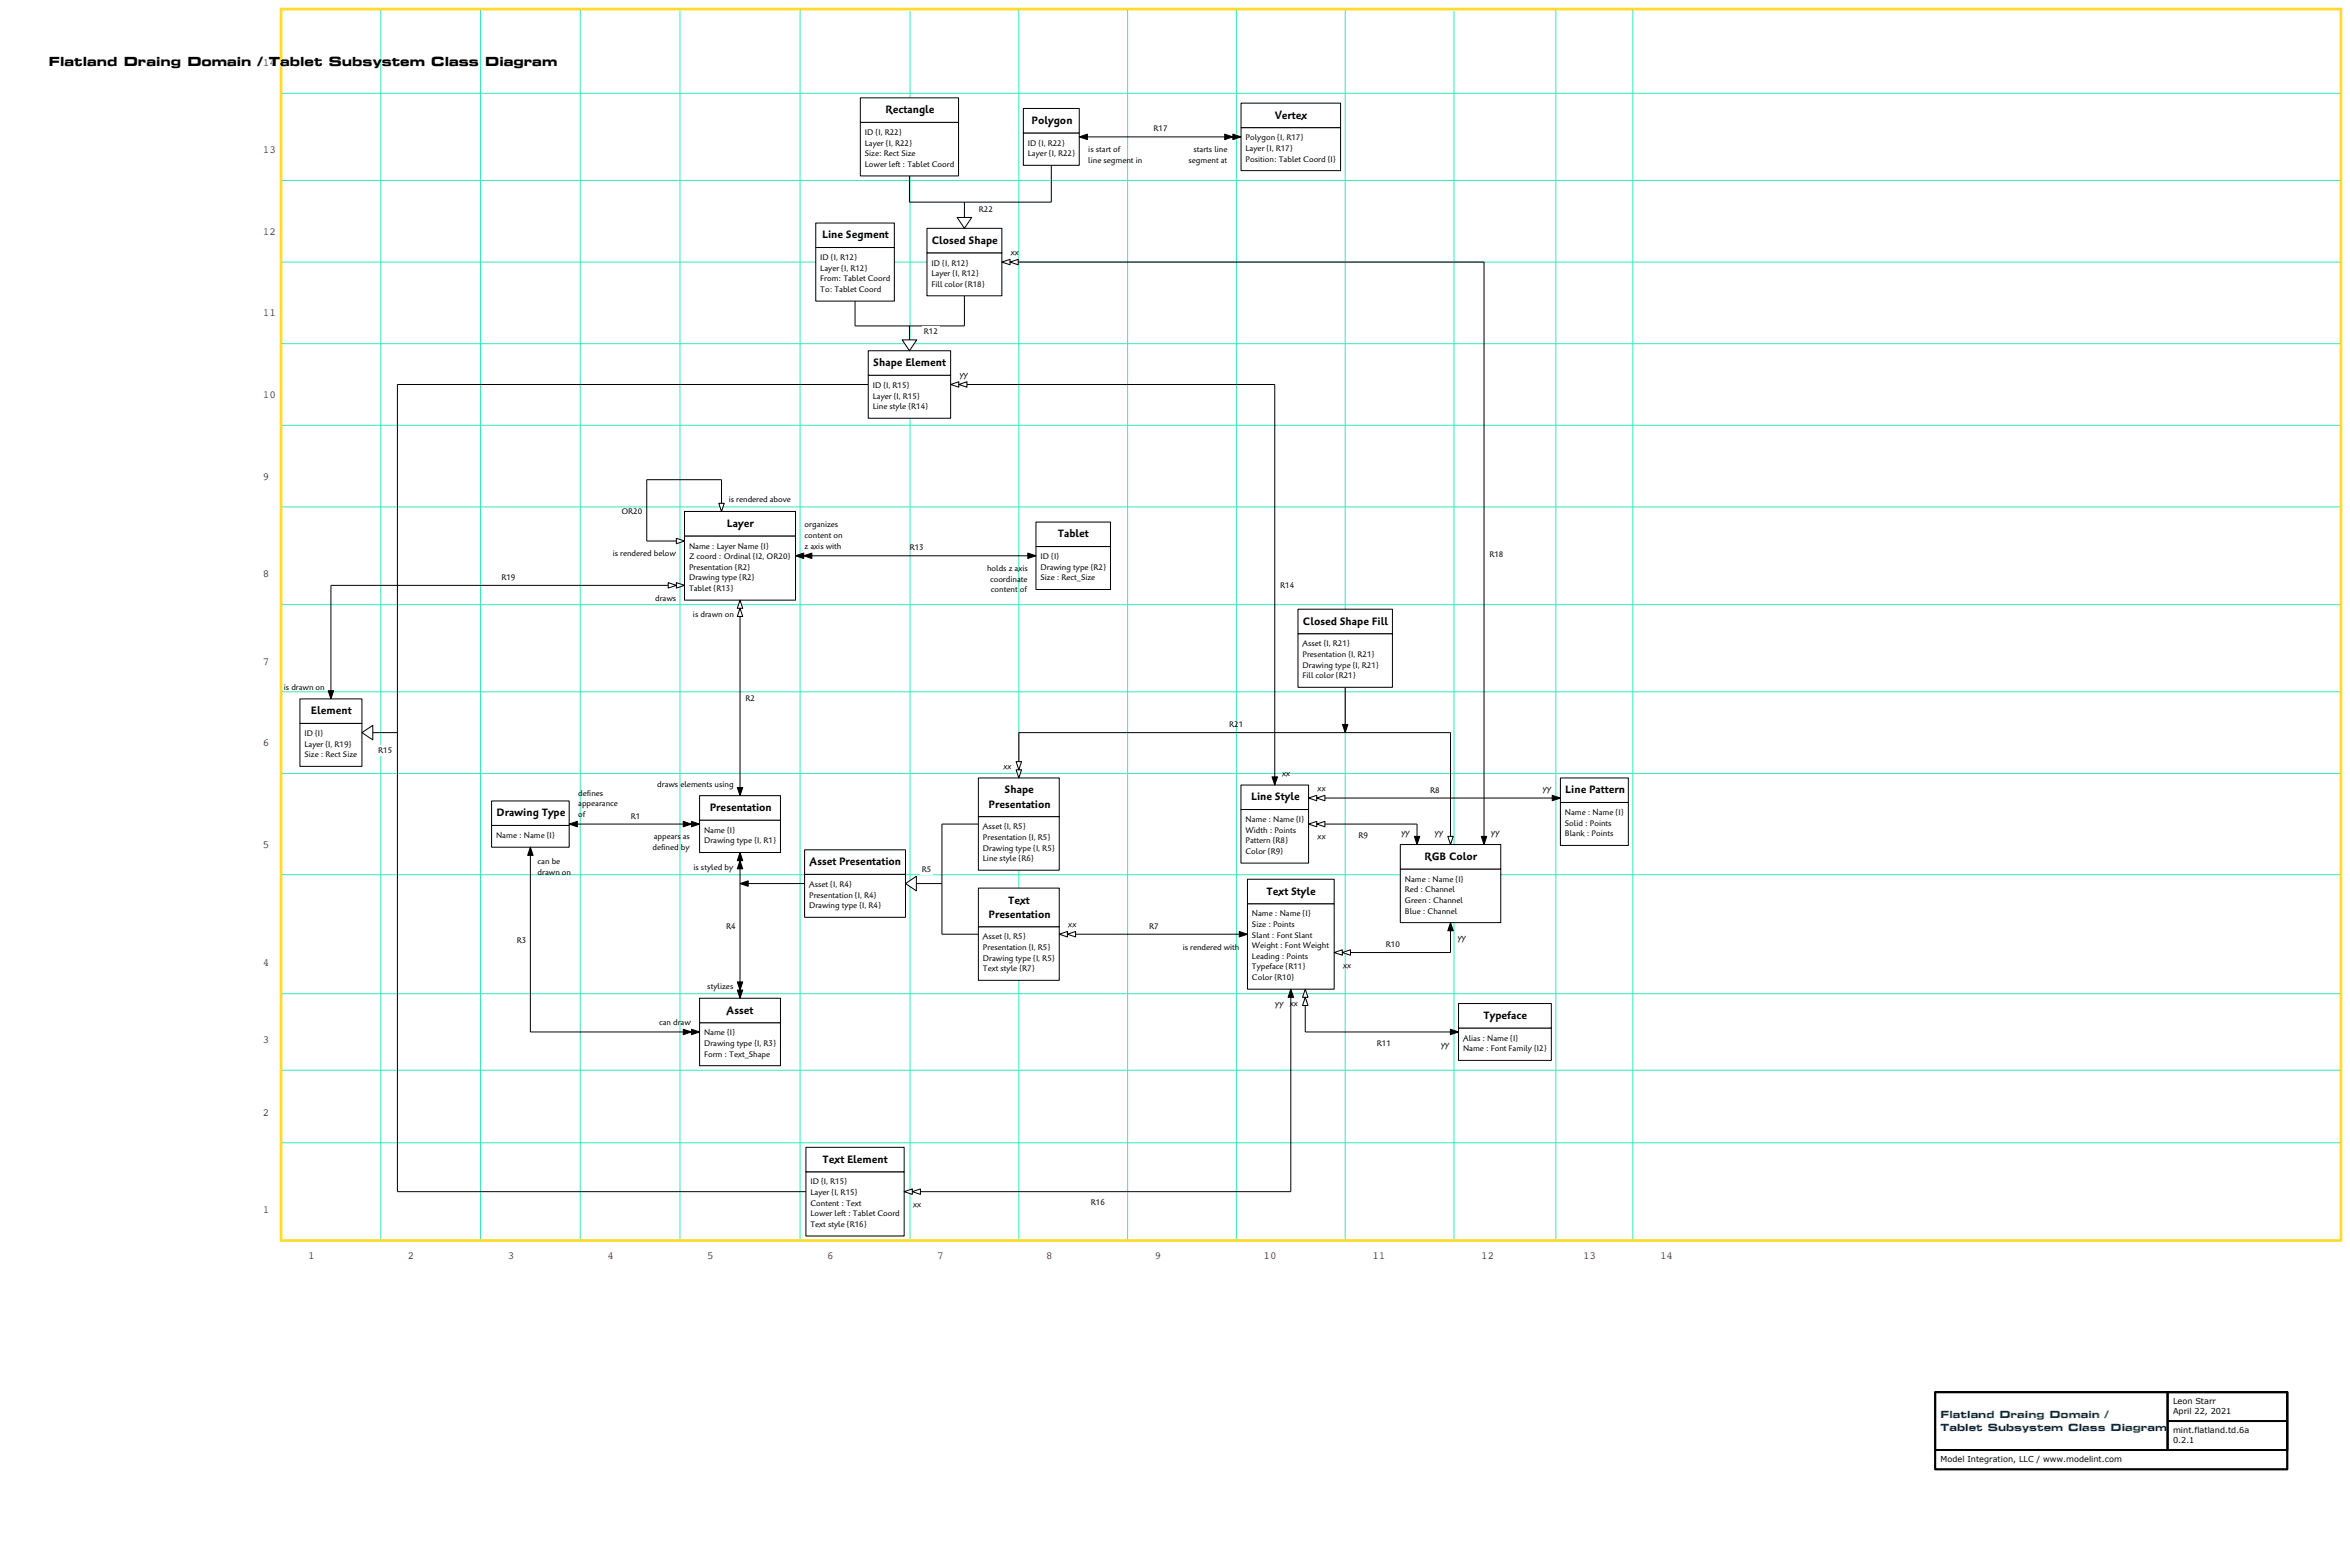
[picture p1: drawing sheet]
<svg xmlns="http://www.w3.org/2000/svg" width="914mm" height="610mm" viewBox="0 0 914 610" stroke-linecap="round" stroke-linejoin="round" font-family="sans-serif">
<defs><g id="words">
<g font-size="4.9">
<text x="19" y="25.6">Flatland Draing Domain / Tablet Subsystem Class</text>
<text x="188.8" y="25.6">Diagram</text>
</g>
<g font-size="4.2" fill="#ed0a1f">
<text x="102.3" y="25.7">14</text>
<text x="102.3" y="59.6">13</text>
<text x="102.3" y="91.4">12</text>
<text x="102.3" y="123.1">11</text>
<text x="102.3" y="154.9">10</text>
<text x="102.3" y="186.6">9</text>
<text x="102.3" y="224.6">8</text>
<text x="102.3" y="258.6">7</text>
<text x="102.3" y="290.3">6</text>
<text x="102.3" y="329.7">5</text>
<text x="102.3" y="376">4</text>
<text x="102.3" y="405.8">3</text>
<text x="102.3" y="434">2</text>
<text x="102.3" y="472">1</text>
<text x="119.9" y="489.7">1</text>
<text x="158.8" y="489.7">2</text>
<text x="197.6" y="489.7">3</text>
<text x="236.4" y="489.7">4</text>
<text x="275.2" y="489.7">5</text>
<text x="321.9" y="489.7">6</text>
<text x="364.7" y="489.7">7</text>
<text x="407" y="489.7">8</text>
<text x="449.3" y="489.7">9</text>
<text x="491.7" y="489.7">10</text>
<text x="534" y="489.7">11</text>
<text x="576.3" y="489.7">12</text>
<text x="616" y="489.7">13</text>
<text x="645.9" y="489.7">14</text>
</g>
<g font-size="4.2">
<text x="344.6" y="44.1">Rectangle</text>
<text x="496" y="46.1">Vertex</text>
<text x="401.4" y="48.2">Polygon</text>
<text x="319.9" y="92.8">Line Segment</text>
<text x="362.6" y="94.8">Closed Shape</text>
<text x="339.8" y="142.5">Shape Element</text>
<text x="282.9" y="205">Layer</text>
<text x="411.6" y="209.1">Tablet</text>
<text x="507" y="243">Closed Shape Fill</text>
<text x="121" y="277.9">Element</text>
<text x="390.9" y="308.6">Shape</text>
<text x="486.8" y="311.4">Line Style</text>
<text x="609.1" y="308.6">Line Pattern</text>
<text x="193.2" y="317.6">Drawing Type</text>
<text x="276.2" y="315.5">Presentation</text>
<text x="384.7" y="314.1">Presentation</text>
<text x="554.3" y="334.5">RGB Color</text>
<text x="315" y="336.6">Asset Presentation</text>
<text x="392.2" y="351.5">Text</text>
<text x="492.8" y="348.1">Text Style</text>
<text x="384.7" y="357">Presentation</text>
<text x="282.7" y="394.3">Asset</text>
<text x="577.2" y="396.4">Typeface</text>
<text x="320.1" y="452.3">Text Element</text>
</g>
<g font-size="3.9" fill="#004080">
<text x="755.1" y="551.6">Flatland Draing Domain /</text>
<text x="755.1" y="556.6">Tablet Subsystem Class Diagram</text>
</g>
<g font-size="3.2">
<text x="336.5" y="52.5">ID {I, R22}</text>
<text x="448.9" y="51.1">R17</text>
<text x="336.5" y="56.7">Layer {I, R22}</text>
<text x="400" y="56.7">ID {I, R22}</text>
<text x="423.5" y="59.2">is start of</text>
<text x="464.4" y="59.2">starts line</text>
<text x="484.7" y="58.7">Layer {I, R17}</text>
<text x="484.7" y="54.6">Polygon {I, R17}</text>
<text x="336.5" y="64.9">Lower left : Tablet Coord</text>
<text x="336.5" y="60.8">Size: Rect Size</text>
<text x="400" y="60.8">Layer {I, R22}</text>
<text x="423.5" y="63.4">line segment in</text>
<text x="462.5" y="63.4">segment at</text>
<text x="484.7" y="62.8">Position: Tablet Coord {I}</text>
<text x="380.9" y="82.5">R22</text>
<text x="319.2" y="101.2">ID {I, R12}</text>
<text x="393.4" y="99.1">xx</text>
<text x="319.2" y="105.4">Layer {I, R12}</text>
<text x="362.5" y="107.4">Layer {I, R12}</text>
<text x="362.5" y="103.3">ID {I, R12}</text>
<text x="319.2" y="113.6">To: Tablet Coord</text>
<text x="319.2" y="109.5">From: Tablet Coord</text>
<text x="362.5" y="111.5">Fill color {R18}</text>
<text x="359.5" y="130.1">R12</text>
<text x="373.4" y="146.8">yy</text>
<text x="339.6" y="155">Layer {I, R15}</text>
<text x="339.6" y="150.9">ID {I, R15}</text>
<text x="339.6" y="159.2">Line style {R14}</text>
<text x="283.6" y="195.4">is rendered above</text>
<text x="241.8" y="199.9">OR20</text>
<text x="313.1" y="209.3">content on</text>
<text x="313.1" y="205.1">organizes</text>
<text x="268.1" y="213.4">Name : Layer Name {I}</text>
<text x="313.1" y="213.4">z axis with</text>
<text x="354" y="214.1">R13</text>
<text x="238.4" y="216.5">is rendered below</text>
<text x="268.1" y="221.7">Presentation {R2}</text>
<text x="268.1" y="217.6">Z coord : Ordinal {I2, OR20}</text>
<text x="404.9" y="221.7">Drawing type {R2}</text>
<text x="404.9" y="217.6">ID {I}</text>
<text x="579.6" y="216.7">R18</text>
<text x="195.1" y="225.6">R19</text>
<text x="268.1" y="225.8">Drawing type {R2}</text>
<text x="384.1" y="222.2">holds z axis</text>
<text x="385.2" y="226.3">coordinate</text>
<text x="404.9" y="225.8">Size : Rect_Size</text>
<text x="254.9" y="233.7">draws</text>
<text x="268.1" y="229.9">Tablet {R13}</text>
<text x="385.6" y="230.5">content</text>
<text x="396.8" y="230.5">of</text>
<text x="498.1" y="228.8">R14</text>
<text x="269.6" y="240.2">is drawn on</text>
<text x="506.8" y="251.5">Asset {I, R21}</text>
<text x="506.8" y="255.6">Presentation</text>
<text x="524.7" y="255.6">{I, R21}</text>
<text x="506.8" y="263.8">Fill color {R21}</text>
<text x="506.8" y="259.7">Drawing type {I, R21}</text>
<text x="110.5" y="268.4">is drawn on</text>
<text x="290.1" y="272.8">R2</text>
<text x="118.5" y="286.3">ID {I}</text>
<text x="478.3" y="282.9">R21</text>
<text x="118.5" y="290.5">Layer {I, R19}</text>
<text x="147.2" y="292.8">R15</text>
<text x="118.5" y="294.6">Size : Rect Size</text>
<text x="390.4" y="299.1">xx</text>
<text x="255.8" y="306">draws</text>
<text x="264.8" y="306">elements using</text>
<text x="498.8" y="301.9">xx</text>
<text x="225" y="309.5">defines</text>
<text x="512.7" y="307.6">xx</text>
<text x="556.5" y="308.3">R8</text>
<text x="600.4" y="307.6">yy</text>
<text x="225" y="317.8">of</text>
<text x="225" y="313.6">appearance</text>
<text x="608.9" y="317.1">Name : Name {I}</text>
<text x="245.5" y="318.5">R1</text>
<text x="274" y="324">Name {I}</text>
<text x="382.5" y="322.6">Asset {I, R5}</text>
<text x="484.6" y="324">Width : Points</text>
<text x="484.6" y="319.9">Name : Name {I}</text>
<text x="608.9" y="321.2">Solid : Points</text>
<text x="193" y="326.1">Name : Name {I}</text>
<text x="254.4" y="326.6">appears</text>
<text x="265.7" y="326.6">as</text>
<text x="274" y="328.1">Drawing type {I, R1}</text>
<text x="382.5" y="326.7">Presentation {I, R5}</text>
<text x="484.6" y="328.1">Pattern {R8}</text>
<text x="512.7" y="326.6">xx</text>
<text x="528.6" y="325.9">R9</text>
<text x="545.3" y="325">yy</text>
<text x="558.3" y="325">yy</text>
<text x="580.3" y="325">yy</text>
<text x="608.9" y="325.4">Blank : Points</text>
<text x="253.9" y="330.7">defined</text>
<text x="264.9" y="330.7">by</text>
<text x="382.5" y="335">Line style {R6}</text>
<text x="382.5" y="330.9">Drawing type {I, R5}</text>
<text x="484.6" y="332.2">Color {R9}</text>
<text x="209.2" y="340.4">drawn on</text>
<text x="209.2" y="336.3">can be</text>
<text x="269.8" y="338.3">is styled by</text>
<text x="358.7" y="339.1">R5</text>
<text x="314.8" y="345.1">Asset {I, R4}</text>
<text x="546.6" y="347.1">Red : Channel</text>
<text x="546.6" y="343">Name : Name</text>
<text x="566.3" y="343">{I}</text>
<text x="314.8" y="353.3">Drawing type {I, R4}</text>
<text x="314.8" y="349.2">Presentation {I, R4}</text>
<text x="546.6" y="351.3">Green : Channel</text>
<text x="487.2" y="356.5">Name : Name {I}</text>
<text x="546.6" y="355.4">Blue : Channel</text>
<text x="282.5" y="361.5">R4</text>
<text x="382.5" y="365.5">Asset {I, R5}</text>
<text x="415.7" y="360.6">xx</text>
<text x="447.1" y="361.3">R7</text>
<text x="487.2" y="364.8">Slant : Font Slant</text>
<text x="487.2" y="360.6">Size : Points</text>
<text x="567.2" y="365.6">yy</text>
<text x="201.1" y="366.9">R3</text>
<text x="382.5" y="369.6">Presentation {I, R5}</text>
<text x="460.2" y="369.4">is rendered with</text>
<text x="487.2" y="368.9">Weight : Font Weight</text>
<text x="539.2" y="368.4">R10</text>
<text x="382.5" y="377.8">Text style</text>
<text x="382.5" y="373.7">Drawing type {I, R5}</text>
<text x="396.6" y="377.8">{R7}</text>
<text x="487.2" y="377.2">Typeface {R11}</text>
<text x="487.2" y="373">Leading : Points</text>
<text x="522.7" y="376.6">xx</text>
<text x="487.2" y="381.3">Color {R10}</text>
<text x="275.2" y="384.8">stylizes</text>
<text x="496.2" y="391.5">yy</text>
<text x="501.9" y="391.5">xx</text>
<text x="256.5" y="398.6">can draw</text>
<text x="274" y="406.9">Drawing type {I, R3}</text>
<text x="274" y="402.8">Name {I}</text>
<text x="535.8" y="406.8">R11</text>
<text x="560.8" y="407.5">yy</text>
<text x="569.3" y="404.9">Alias : Name {I}</text>
<text x="274" y="411.1">Form : Text_Shape</text>
<text x="569.3" y="409">Name : Font Family {I2}</text>
<text x="315.4" y="460.8">ID {I, R15}</text>
<text x="315.4" y="464.9">Layer {I, R15}</text>
<text x="315.4" y="473.2">Lower left : Tablet Coord</text>
<text x="315.4" y="469.1">Content : Text</text>
<text x="355.3" y="469.6">xx</text>
<text x="424.5" y="468.9">R16</text>
<text x="315.4" y="477.3">Text style {R16}</text>
<text x="845.5" y="550.2">April 22, 2021</text>
<text x="845.5" y="546">Leon Starr</text>
<text x="845.5" y="557.3">mint.flatland.td.6a</text>
<text x="845.5" y="561.4">0.2.1</text>
<text x="755.1" y="568.7">Model Integration, LLC / www.modelint.com</text>
</g>
</g></defs>
<g fill="none" stroke="#33ebba" stroke-width=".39">
<path d="M109.4 3.5v479.1h801.5M148.2 3.5v479.1M187 3.5v479.1M225.8 3.5v479.1M264.6 3.5v479.1M311.3 3.5v479.1M354.1 3.5v479.1M396.4 3.5v479.1M438.8 3.5v479.1M481.1 3.5v479.1M523.4 3.5v479.1M565.8 3.5v479.1"/>
<path d="M605.4 3.5v479.1M635.4 3.5v479.1M109.4 36.3h801.5M109.4 70.2h801.5M109.4 102h801.5M109.4 133.7h801.5M109.4 165.5h801.5M109.4 197.2h801.5M109.4 235.2h801.5M109.4 269.1h801.5M109.4 300.9h801.5M109.4 340.3h801.5"/>
<path d="M109.4 386.6h801.5M109.4 416.3h801.5M109.4 444.6h801.5"/>
</g>
<path d="M109.4 3.5h801.5v479.1h-801.5z" fill="none" stroke="#ffdb2b" stroke-width="1.1" stroke-linecap="butt"/>
<path d="M753 541.6h137v30h-137zM753 541.6h137v22.5h-137zM753 541.6h90.4v22.5h-90.4zM843.4 541.6h46.6v22.5h-46.6zM843.4 541.6h46.6v11.2h-46.6zM843.4 552.8h46.6v11.3h-46.6zM753 564.1h137v7.5h-137z" fill="none" stroke="#000" stroke-width=".71" stroke-linecap="butt"/>
<g fill="none" stroke="#000" stroke-width=".39">
<path d="M419.9 53.3h63M375.3 78.6v10.2M409.1 64.3v14.3h-55.2v-10.2M375.3 115.1v11.7h-42.6v-9.7M389.8 102h187.6v226.5M353.9 126.8v9.7M337.8 149.6h-183.2v314h159M369.9 149.6h126.1v155.8M280.7 199v-12.4h-29.1v23.9h14.7M309.5 216.2h93.6M266.3 227.7h-137.5v44.2M287.9 233.5v76"/>
<path d="M523.4 267.4v17.6M140.8 285h13.8M396.4 302.6v-17.6h168v43.5M509.2 310.5h98M206.4 329.6v71.9h65.8M221.5 320.6h50.7M287.9 331.6v56.7M380.7 320.6h-14.2v42.8h14.2M509.2 320.6h42.2v7.9M287.9 343.7h25.2M352.3 343.7h14.2M564.4 358.9v11.7h-45.3"/>
<path d="M412.2 363.4h73.2M502.3 384.8v78.8h-150.5M507.9 384.8v16.7h59.6"/>
</g>
<g fill="#fff" stroke="#000" stroke-width=".39">
<path d="M272.2 397.9h31.5v16.7h-31.5z"/>
<path d="M272.2 388.3h31.5v9.6h-31.5z"/>
<path d="M313.1 340.1h39.2v16.8h-39.2z"/>
<path d="M313.1 330.6h39.2v9.5h-39.2z"/>
<path d="M360.7 98.4h29.1v16.7h-29.1z"/>
<path d="M360.7 88.8h29.1v9.6h-29.1z"/>
<path d="M505.1 246.5h36.7v20.9h-36.7z"/>
<path d="M505.1 237h36.7v9.5h-36.7z"/>
<path d="M191.3 321.1h30.2v8.5h-30.2z"/>
<path d="M191.3 311.6h30.2v9.5h-30.2z"/>
<path d="M116.7 281.4h24.1v16.7h-24.1z"/>
<path d="M116.7 271.9h24.1v9.5h-24.1z"/>
<path d="M266.3 208.5h43.2v25h-43.2z"/>
<path d="M266.3 199h43.2v9.5h-43.2z"/>
<path d="M607.2 312.2h26.4v16.7h-26.4z"/>
<path d="M607.2 302.6h26.4v9.6h-26.4z"/>
<path d="M317.4 96.3h30.6v20.8h-30.6z"/>
<path d="M317.4 86.8h30.6v9.5h-30.6z"/>
<path d="M482.9 314.9h26.3v20.9h-26.3z"/>
<path d="M482.9 305.4h26.3v9.5h-26.3z"/>
<path d="M398.2 51.7h21.7v12.6h-21.7z"/>
<path d="M398.2 42.2h21.7v9.5h-21.7z"/>
<path d="M272.2 319.1h31.5v12.5h-31.5z"/>
<path d="M272.2 309.5h31.5v9.6h-31.5z"/>
<path d="M334.8 47.6h38.2v20.8h-38.2z"/>
<path d="M334.8 38.1h38.2v9.5h-38.2z"/>
<path d="M544.9 338.1h39.1v20.8h-39.1z"/>
<path d="M544.9 328.5h39.1v9.6h-39.1z"/>
<path d="M337.8 146h32.1v16.7h-32.1z"/>
<path d="M337.8 136.5h32.1v9.5h-32.1z"/>
<path d="M380.7 317.7h31.5v20.8h-31.5z"/>
<path d="M380.7 302.6h31.5v15.1h-31.5z"/>
<path d="M403.1 212.6h29v16.7h-29z"/>
<path d="M403.1 203.1h29v9.5h-29z"/>
<path d="M313.6 455.9h38.2v24.9h-38.2z"/>
<path d="M313.6 446.3h38.2v9.6h-38.2z"/>
<path d="M380.7 360.5h31.5v20.9h-31.5z"/>
<path d="M380.7 345.5h31.5v15h-31.5z"/>
<path d="M485.4 351.6h33.7v33.2h-33.7z"/>
<path d="M485.4 342.1h33.7v9.5h-33.7z"/>
<path d="M567.5 399.9h36.1v12.6h-36.1z"/>
<path d="M567.5 390.4h36.1v9.5h-36.1z"/>
<path d="M482.9 49.7h38.7v16.7h-38.7z"/>
<path d="M482.9 40.1h38.7v9.6h-38.7z"/>
</g>
<g fill="#fff">
<path d="M358 336.2h4.9v4h-4.9z"/>
<path d="M358.8 127.1h6.8v4.1h-6.8z"/>
<path d="M146.5 289.8h6.6v4h-6.6z"/>
<path d="M380.2 79.5h6.8v4h-6.8z"/>
</g>
<path d="M286.9 306.4h2.1l-1.1 3.1zM221.5 320.6l3.1-1.1v2.1zM265.9 319.5l3.1 1.1-3.1 1zM269 319.5l3.2 1.1-3.2 1z" fill="#000" stroke="#000" stroke-width=".39"/>
<g fill="#fff" stroke="#000" stroke-width=".39">
<path d="M287.9 233.5l1.1 3.1h-2.1z"/>
<path d="M287.9 236.6l1.1 3.2h-2.1z"/>
</g>
<path d="M206.4 329.6l1 3.2h-2.1zM287.9 331.6l1.1 3.2h-2.1zM287.9 334.8l1.1 3.2h-2.1zM287.9 343.7l3.2-1v2.1zM286.9 385.2h2.1l-1.1 3.1zM286.9 382h2.1l-1.1 3.2zM265.9 400.4l3.1 1.1-3.1 1zM269 400.4l3.2 1.1-3.2 1z" fill="#000" stroke="#000" stroke-width=".39"/>
<g fill="#fff" stroke="#000" stroke-width=".39">
<path d="M352.3 343.7l4.3-2.8v5.7z"/>
<path d="M412.2 363.4l3.1-1v2.1z"/>
<path d="M415.3 363.4l3.2-1v2.1z"/>
</g>
<path d="M482.2 362.4l3.2 1-3.2 1.1z" fill="#000" stroke="#000" stroke-width=".39"/>
<g fill="#fff" stroke="#000" stroke-width=".39">
<path d="M509.2 310.5l3.2-1.1v2.1z"/>
<path d="M512.4 310.5l3.1-1.1v2.1z"/>
</g>
<path d="M604 309.4l3.2 1.1-3.2 1z" fill="#000" stroke="#000" stroke-width=".39"/>
<g fill="#fff" stroke="#000" stroke-width=".39">
<path d="M509.2 320.6l3.2-1.1v2.1z"/>
<path d="M512.4 320.6l3.1-1.1v2.1z"/>
</g>
<path d="M550.3 325.4h2.1l-1 3.1z" fill="#000" stroke="#000" stroke-width=".39"/>
<g fill="#fff" stroke="#000" stroke-width=".39">
<path d="M519.1 370.6l3.2-1.1v2.1z"/>
<path d="M522.3 370.6l3.2-1.1v2.1z"/>
</g>
<path d="M564.4 358.9l1.1 3.2h-2.1z" fill="#000" stroke="#000" stroke-width=".39"/>
<g fill="#fff" stroke="#000" stroke-width=".39">
<path d="M507.9 384.8l1 3.2h-2.1z"/>
<path d="M507.9 388l1 3.2h-2.1z"/>
</g>
<path d="M564.4 400.4l3.1 1.1-3.1 1z" fill="#000" stroke="#000" stroke-width=".39"/>
<path d="M351 132.2h5.7l-2.8 4.3z" fill="#fff" stroke="#000" stroke-width=".39"/>
<path d="M309.5 216.2l3.2-1v2.1zM312.7 216.2l3.2-1v2.1zM399.9 215.2l3.2 1-3.2 1.1zM495 302.2h2.1l-1.1 3.2z" fill="#000" stroke="#000" stroke-width=".39"/>
<g fill="#fff" stroke="#000" stroke-width=".39">
<path d="M369.9 149.6l3.2-1.1v2.1z"/>
<path d="M373.1 149.6l3.1-1.1v2.1z"/>
<path d="M140.8 285l4.3-2.8v5.6z"/>
<path d="M351.8 463.6l3.2-1.1v2.1z"/>
<path d="M355 463.6l3.2-1.1v2.1z"/>
</g>
<path d="M419.9 53.3l3.2-1.1v2.1zM476.5 52.2l3.2 1.1-3.2 1zM479.7 52.2l3.2 1.1-3.2 1zM502.3 384.8l1 3.2h-2.1z" fill="#000" stroke="#000" stroke-width=".39"/>
<g fill="#fff" stroke="#000" stroke-width=".39">
<path d="M389.8 102l3.2-1.1v2.1z"/>
<path d="M393 102l3.2-1.1v2.1z"/>
</g>
<path d="M576.4 325.4h2.1l-1.1 3.1z" fill="#000" stroke="#000" stroke-width=".39"/>
<g fill="#fff" stroke="#000" stroke-width=".39">
<path d="M263.2 226.7l3.1 1-3.1 1.1z"/>
<path d="M260 226.7l3.2 1-3.2 1.1z"/>
</g>
<path d="M127.7 268.7h2.1l-1 3.2z" fill="#000" stroke="#000" stroke-width=".39"/>
<g fill="#fff" stroke="#000" stroke-width=".39">
<path d="M263.2 209.4l3.1 1.1-3.1 1z"/>
<path d="M279.7 195.8h2.1l-1.1 3.2z"/>
<path d="M395.4 299.5h2.1l-1.1 3.1z"/>
<path d="M395.4 296.3h2.1l-1.1 3.2z"/>
<path d="M563.4 325.4h2.1l-1.1 3.1z"/>
</g>
<path d="M522.4 281.8h2.1l-1.1 3.2z" fill="#000" stroke="#000" stroke-width=".39"/>
<path d="M372.4 84.6h5.7l-2.8 4.2z" fill="#fff" stroke="#000" stroke-width=".39"/>
<use href="#words"/>
</svg>
